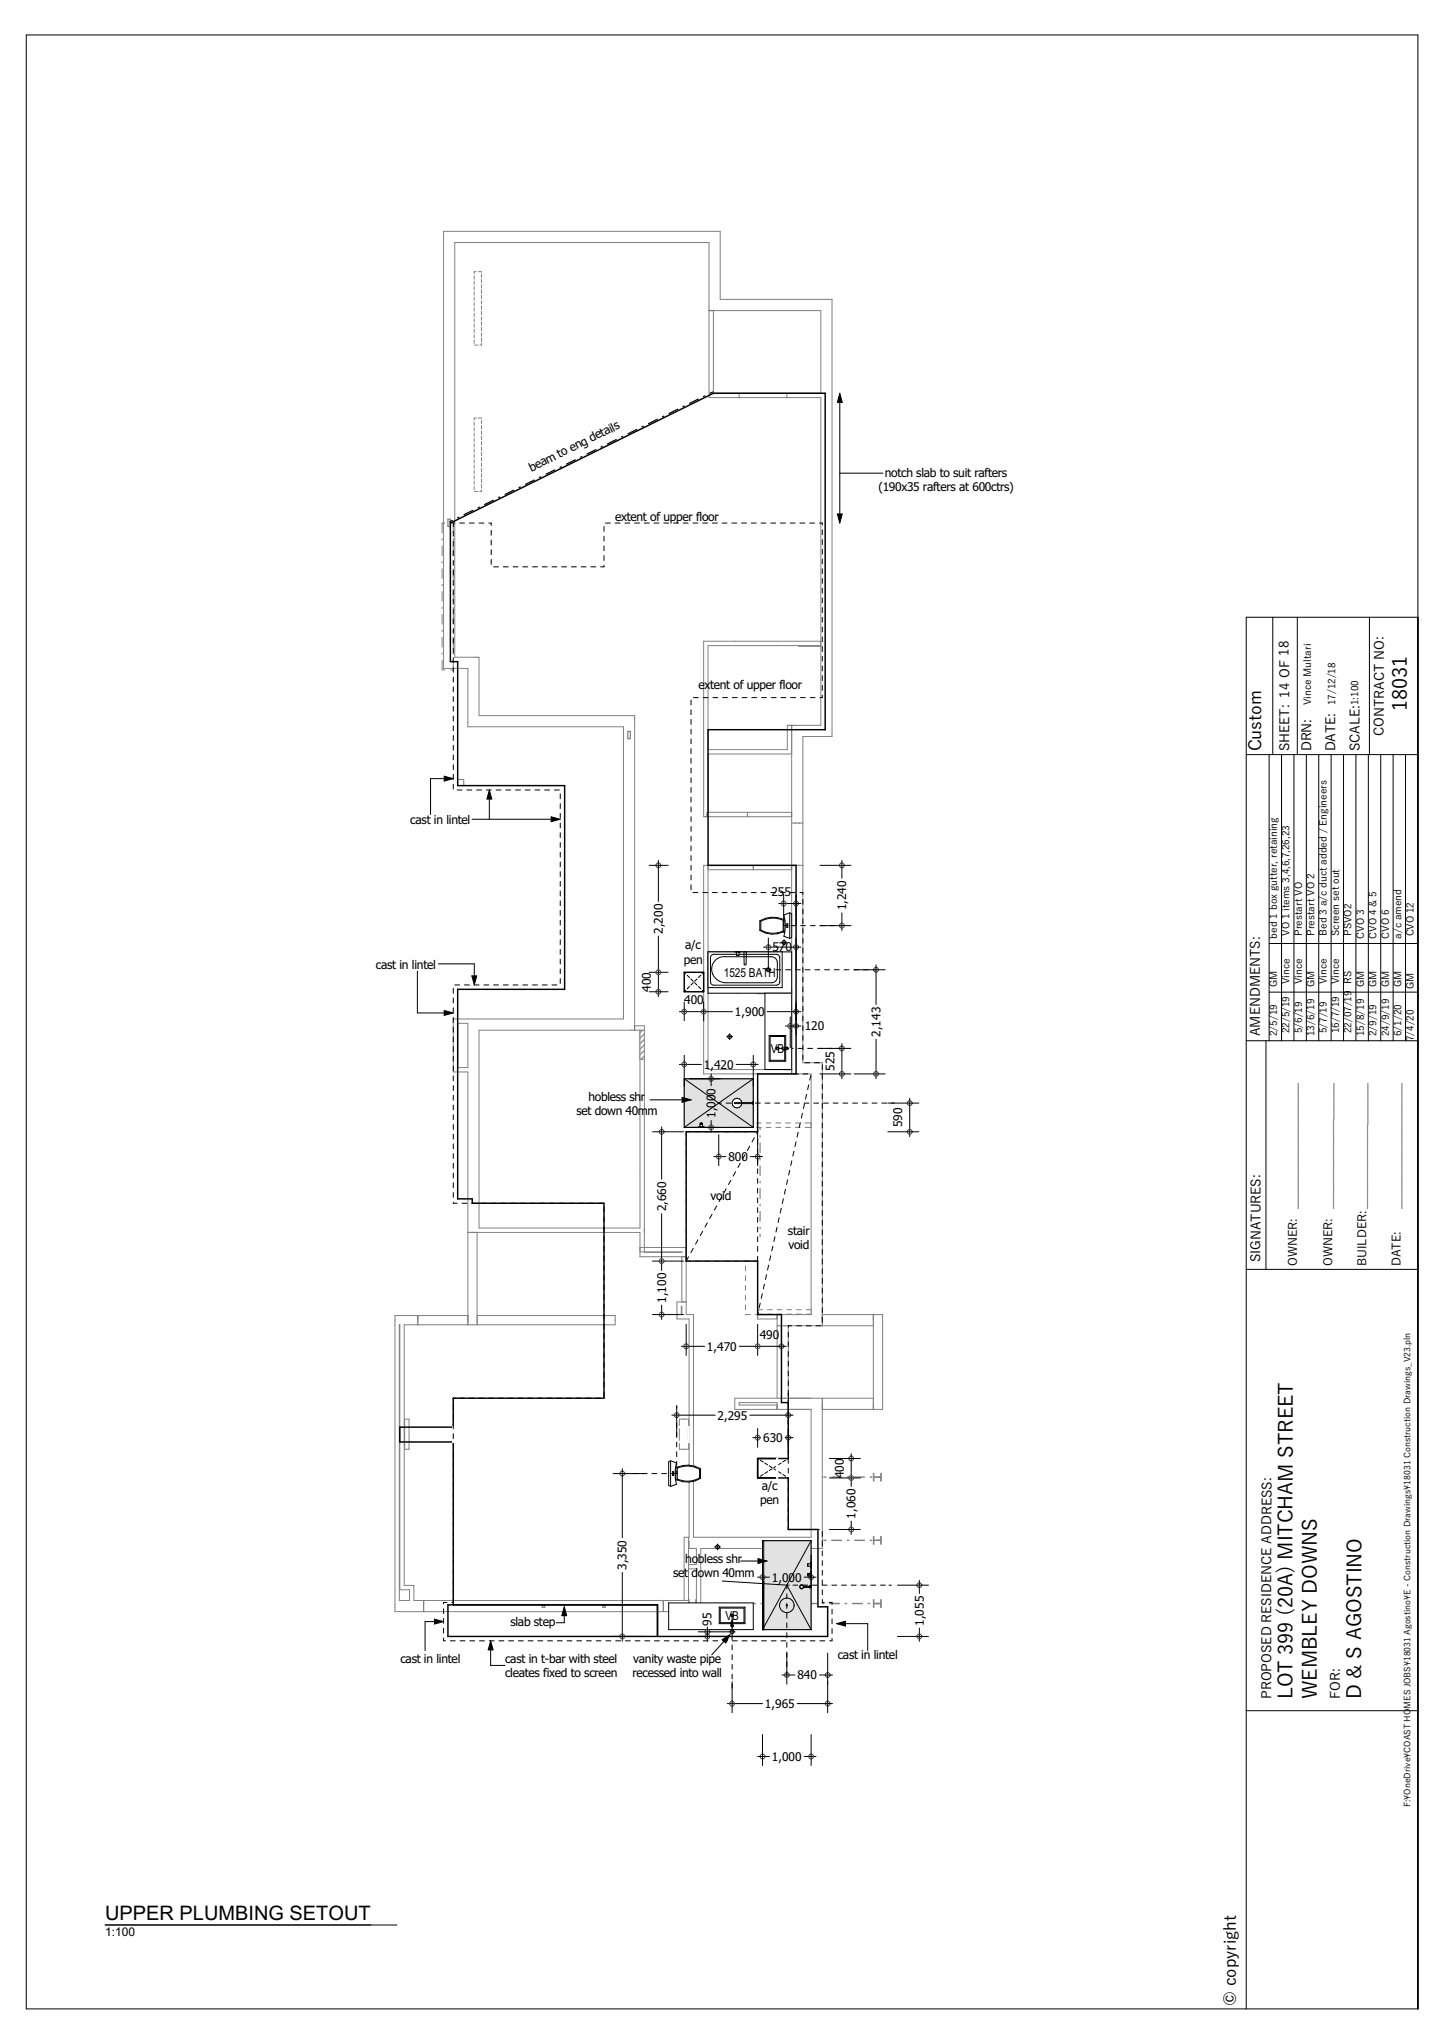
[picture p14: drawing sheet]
<svg xmlns="http://www.w3.org/2000/svg" width="297mm" height="420mm" viewBox="0 0 297 420" stroke-linecap="round" stroke-linejoin="round" font-family="sans-serif">
<defs><g id="words">
<g font-size="4.1">
<text x="289.4" y="146.3" transform="rotate(-90 289.4 146.3)">18031</text>
<text x="265.9" y="349.5" transform="rotate(-90 265.9 349.5)">LOT 399 (20A) MITCHAM STREET</text>
<text x="270.9" y="349.5" transform="rotate(-90 270.9 349.5)">WEMBLEY DOWNS</text>
<text x="280" y="349.5" transform="rotate(-90 280 349.5)">D &amp; S AGOSTINO</text>
<text x="21.6" y="394.9">UPPER PLUMBING SETOUT</text>
</g>
<text font-size="3.6" x="259.5" y="154.5" transform="rotate(-90 259.5 154.5)">Custom</text>
<text font-size="3.4" x="254.2" y="412.6" transform="rotate(-90 254.2 412.6)">© copyright</text>
<g font-size="2.7">
<text x="265.2" y="154.5" transform="rotate(-90 265.2 154.5)">SHEET: 14 OF 18</text>
<text x="269.7" y="154.5" transform="rotate(-90 269.7 154.5)">DRN:</text>
<text x="274.7" y="154.5" transform="rotate(-90 274.7 154.5)">DATE:</text>
<text x="279.7" y="154.5" transform="rotate(-90 279.7 154.5)">SCALE:</text>
<text x="284.7" y="151.3" transform="rotate(-90 284.7 151.3)">CONTRACT NO:</text>
<text x="259.2" y="213.1" transform="rotate(-90 259.2 213.1)">AMENDMENTS:</text>
<text x="259.3" y="259.6" transform="rotate(-90 259.3 259.6)">SIGNATURES:</text>
<text x="261.5" y="349.5" transform="rotate(-90 261.5 349.5)">PROPOSED RESIDENCE ADDRESS:</text>
<text x="275.6" y="349.5" transform="rotate(-90 275.6 349.5)">FOR:</text>
</g>
<g font-size="2.5">
<text x="109.3" y="97.1" transform="rotate(-26 109.3 97.1)">beam to eng details</text>
<text x="180.7" y="101.1">(190x35 rafters at 600ctrs)</text>
<text x="182" y="98.1">notch slab to suit rafters</text>
<text x="126.5" y="107.1">extent of upper floor</text>
<text x="143.7" y="141.8">extent of upper floor</text>
<text x="84.4" y="169.4">cast in lintel</text>
<text x="158.7" y="184.3">255</text>
<text x="174.1" y="187.3" transform="rotate(-90 174.1 187.3)">1,240</text>
<text x="136.3" y="192.1" transform="rotate(-90 136.3 192.1)">2,200</text>
<text x="141" y="195.2">a/c</text>
<text x="158.9" y="195.7">570</text>
<text x="77.3" y="199.2">cast in lintel</text>
<text x="140.6" y="198.2">pen</text>
<text x="148.9" y="200.9">1525 BATH</text>
<text x="133.9" y="204" transform="rotate(-90 133.9 204)">400</text>
<text x="140.7" y="206.6">400</text>
<text x="151.2" y="209">1,900</text>
<text x="165.5" y="211.8">120</text>
<text x="181.1" y="213.2" transform="rotate(-90 181.1 213.2)">2,143</text>
<text x="144.8" y="219.8">1,420</text>
<text x="158.5" y="216.5">VB</text>
<text x="171.6" y="220.3" transform="rotate(-90 171.6 220.3)">525</text>
<text x="121" y="226.4">hobless shr</text>
<text x="118.6" y="229.4">set down 40mm</text>
<text x="147.2" y="230" transform="rotate(-90 147.2 230)">1,000</text>
<text x="185.6" y="231.9" transform="rotate(-90 185.6 231.9)">590</text>
<text x="149.8" y="238.8">800</text>
<text x="137" y="249.2" transform="rotate(-90 137 249.2)">2,660</text>
<text x="146.1" y="246.7">void</text>
<text x="266.8" y="248.6" transform="rotate(-90 266.8 248.6)">_____________________</text>
<text x="274.1" y="248.6" transform="rotate(-90 274.1 248.6)">_____________________</text>
<text x="288.1" y="248.6" transform="rotate(-90 288.1 248.6)">_____________________</text>
<text x="162.1" y="254">stair</text>
<text x="162.1" y="257">void</text>
<text x="266.8" y="260.4" transform="rotate(-90 266.8 260.4)">OWNER:</text>
<text x="274.1" y="260.4" transform="rotate(-90 274.1 260.4)">OWNER:</text>
<text x="281.1" y="260.4" transform="rotate(-90 281.1 260.4)">BUILDER:_____________________</text>
<text x="288.1" y="260.4" transform="rotate(-90 288.1 260.4)">DATE:</text>
<text x="137" y="268" transform="rotate(-90 137 268)">1,100</text>
<text x="156.3" y="275.4">490</text>
<text x="145.4" y="277.8">1,470</text>
<text x="147.6" y="292">2,295</text>
<text x="157" y="296.6">630</text>
<text x="173.5" y="304" transform="rotate(-90 173.5 304)">400</text>
<text x="156.4" y="309.4">pen</text>
<text x="156.7" y="306.4">a/c</text>
<text x="176" y="312.4" transform="rotate(-90 176 312.4)">1,060</text>
<text x="128.9" y="322.9" transform="rotate(-90 128.9 322.9)">3,350</text>
<text x="141" y="321.5">hobless shr</text>
<text x="138.5" y="324.5">set</text>
<text x="142.3" y="324.5">down 40mm</text>
<text x="158.8" y="325.3">1,000</text>
<text x="105" y="334.5">slab step</text>
<text x="146.4" y="334.4" transform="rotate(-90 146.4 334.4)">95</text>
<text x="149.2" y="333.2">VB</text>
<text x="190" y="334.4" transform="rotate(-90 190 334.4)">1,055</text>
<text x="172.3" y="341.3">cast in lintel</text>
<text x="82.3" y="342">cast in lintel</text>
<text x="103.9" y="342">cast in t-bar with steel</text>
<text x="103.9" y="345">cleates fixed to screen</text>
<text x="130.1" y="345">recessed into wall</text>
<text x="130.3" y="342">vanity waste pipe</text>
<text x="164" y="345.4">840</text>
<text x="157.3" y="351.3">1,965</text>
<text x="158.8" y="362.2">1,000</text>
<text x="21.6" y="398.1">1:100</text>
</g>
<g font-size="2.1">
<text x="269.6" y="145.1" transform="rotate(-90 269.6 145.1)">Vince Multari</text>
<text x="274.7" y="145.1" transform="rotate(-90 274.7 145.1)">17/12/18</text>
<text x="279.4" y="145.1" transform="rotate(-90 279.4 145.1)">1:100</text>
<text x="262.7" y="193.1" transform="rotate(-90 262.7 193.1)">bed 1 box gutter, retaining</text>
<text x="265.3" y="192.5" transform="rotate(-90 265.3 192.5)">VO 1 items 3,4,6,7,26,23</text>
<text x="267.8" y="192.5" transform="rotate(-90 267.8 192.5)">Prestart VO</text>
<text x="270.4" y="192.5" transform="rotate(-90 270.4 192.5)">Prestart VO 2</text>
<text x="272.9" y="192.5" transform="rotate(-90 272.9 192.5)">Bed 3 a/c duct added / Engineers</text>
<text x="275.5" y="192.5" transform="rotate(-90 275.5 192.5)">Screen set out</text>
<text x="278" y="192.5" transform="rotate(-90 278 192.5)">PSVO2</text>
<text x="280.5" y="193.1" transform="rotate(-90 280.5 193.1)">CVO 3</text>
<text x="283.1" y="193.1" transform="rotate(-90 283.1 193.1)">CVO 4 &amp; 5</text>
<text x="285.7" y="193.1" transform="rotate(-90 285.7 193.1)">CVO 6</text>
<text x="288.3" y="193.1" transform="rotate(-90 288.3 193.1)">a/c amend</text>
<text x="290.8" y="192.6" transform="rotate(-90 290.8 192.6)">CVO 12</text>
<text x="262.7" y="203" transform="rotate(-90 262.7 203)">GM</text>
<text x="265.3" y="202.4" transform="rotate(-90 265.3 202.4)">Vince</text>
<text x="267.8" y="202.4" transform="rotate(-90 267.8 202.4)">Vince</text>
<text x="270.3" y="203" transform="rotate(-90 270.3 203)">GM</text>
<text x="272.9" y="202.4" transform="rotate(-90 272.9 202.4)">Vince</text>
<text x="275.5" y="202.4" transform="rotate(-90 275.5 202.4)">Vince</text>
<text x="278" y="202.4" transform="rotate(-90 278 202.4)">RS</text>
<text x="280.5" y="203" transform="rotate(-90 280.5 203)">GM</text>
<text x="283.1" y="203" transform="rotate(-90 283.1 203)">GM</text>
<text x="285.7" y="203" transform="rotate(-90 285.7 203)">GM</text>
<text x="288.3" y="203" transform="rotate(-90 288.3 203)">GM</text>
<text x="290.8" y="203.4" transform="rotate(-90 290.8 203.4)">GM</text>
<text x="262.7" y="213.1" transform="rotate(-90 262.7 213.1)">2/5/19</text>
<text x="265.3" y="212.5" transform="rotate(-90 265.3 212.5)">22/5/19</text>
<text x="267.8" y="212.5" transform="rotate(-90 267.8 212.5)">5/6/19</text>
<text x="270.3" y="213.1" transform="rotate(-90 270.3 213.1)">13/6/19</text>
<text x="272.9" y="212.5" transform="rotate(-90 272.9 212.5)">5/7/19</text>
<text x="275.5" y="212.5" transform="rotate(-90 275.5 212.5)">16/7/19</text>
<text x="278" y="212.5" transform="rotate(-90 278 212.5)">22/07/19</text>
<text x="280.5" y="213.1" transform="rotate(-90 280.5 213.1)">15/8/19</text>
<text x="283.1" y="213.1" transform="rotate(-90 283.1 213.1)">2/9/19</text>
<text x="285.7" y="213.1" transform="rotate(-90 285.7 213.1)">24/9/19</text>
<text x="288.3" y="213.1" transform="rotate(-90 288.3 213.1)">6/1/20</text>
<text x="290.8" y="214.2" transform="rotate(-90 290.8 214.2)">7/4/20</text>
</g>
<text font-size="1.8" x="290.1" y="371.8" transform="rotate(-90 290.1 371.8)">F:\OneDrive\COAST HOMES JOBS\18031 Agostino\E - Construction Drawings\18031 Construction Drawings_V23.pln</text>
</g></defs>
<g fill="none" stroke="#000" stroke-width=".21">
<path d="M5.4 7.2h286.2v406h-286.2zM261.8 127v28.2M266.8 127v28.2M281.7 127v28.2M291.6 127h-35.3v286.2M256.3 155.2h35.3M261 155.2v58.9M263.6 155.2v58.9M266.1 155.2v58.9M268.7 155.2v58.9M271.2 155.2v58.9M273.8 155.2v58.9"/>
<path d="M276.3 155.2v58.9M278.9 155.2v58.9M281.4 155.2v58.9M284 155.2v58.9M286.5 155.2v58.9M289.1 155.2v58.9M261 194.1h30.6M256.3 214.1h35.3M260.4 214.1v47M261 204.1h30.6M256.3 261.1h35.3M256.3 351.9h35.3"/>
</g>
<!-- layer: D1  WALLS-(external) -->
<g fill="none" stroke="#808080" stroke-width=".21">
<path d="M145.8 63.9h23v17M145.8 63v-13.1h-52.3v57.7M168.8 81.8v67.4h-5.1M91.2 107.6v-60h56.9v14h23v89.9h-6v67.1h4v51.8M96.2 148.6v.9h32v60.1h-32M98.5 147.2h32M130.5 148.1v63.8M162.8 149.2v70.8M162.8 178h2.3M162.8 169.3h2.3M96.2 210.5v9.1M129.6 211.9h-31.1v35.6"/>
<path d="M96.2 220.5v27M162.8 220.9h4v49.5h-6.1M82.2 272.5l-.1 56.7M83.1 272.5h15v-19h-1.9v19M85.9 270.6v1.9M96.2 270.6h-15v59.5M159.8 270.4v17.2h9.3M159.8 272.7h9.3M162.1 272.7v14.9M159.8 289.9h7v26.3h-24.2M159.8 288.5v.5M169.1 289.9v28.6h-25"/>
<path d="M141.7 317.6v.9h1.5"/>
</g>
<path d="M145.8 63v.9M130.5 147.2v.9M162.8 149.2h.9M129.6 211.9h.9M162.8 220v.9M159.8 270.4h.9M159.8 289v.9" fill="none" stroke="#6d6d6d" stroke-width=".21"/>
<path d="M87.1 329.2h49.3v2.3h-49.3z" fill-rule="evenodd" fill="#fff"/>
<g fill="none" stroke="#808080" stroke-width=".21">
<path d="M131.6 257.5h8.6M132.5 256.6h8.6M141.7 271.3v44.9M142.6 270.4v45.8M141.7 317.1v.5M81.2 330.1v1.4h60.4M82.1 329.2h2.1M85.1 329.2h56.5M87.1 329.2h.1M87.1 329.2v2.3M136.4 329.2h.1M136.4 329.2v2.3"/>
<path d="M140.7 329.2v-13h.9v14.4"/>
</g>
<!-- layer: D2  WALLS-(internal) -->
<path d="M131.6 256.6v.9M151.1 289.9h8.7M152 289h7.8" fill="none" stroke="#808080" stroke-width=".21"/>
<path d="M159.8 289v.9" fill="none" stroke="#6d6d6d" stroke-width=".21"/>
<path d="M131.6 223.2h.9v17.5h-.9z" fill-rule="evenodd" fill="#fff"/>
<g fill="none" stroke="#808080" stroke-width=".21">
<path d="M145.8 63.9v17.9M146.7 63.9v17M151.1 132.8h-5.5v21.4h16.3v-5M151.1 131.9h-6.4v36.1M162.8 149.2v5.9h-17.2v12h17.2M145.4 167.1v.9M145.6 178v42h17.2M145.6 168h17.2M145.6 178.9h17.2M153.7 167.1v.9M154.9 178v.9M162.8 178h-18.1v42.9h18.1"/>
<path d="M130.5 211.9h1.1v40.7M130.5 211h2v45.6M155.8 203.5h7M155.8 204.4h7M157.8 204.4v3.9h5v-.9h-4.1v-3M131.6 253.5v3.1"/>
</g>
<path d="M145.8 63.9h.9M161.9 149.2h.9M144.7 168h.9M162.8 167.1v.9M162.8 178v.9M130.5 211v.9M155.8 203.5v.9M162.8 203.5v.9M162.8 220v.9" fill="none" stroke="#6d6d6d" stroke-width=".21"/>
<!-- layer: D1  WALLS-(external) -->
<g fill="none" stroke="#808080" stroke-width=".21">
<path d="M91.2 107.6v29.9h5v11.1M93.5 107.6v27.6h4.1M98.5 135.2v12M96.2 209.6h-3v10.9h3M96.2 210.5h-2.1v9.1h2.1M96.2 247.5v6h35.4M98.5 247.5v5.1h33.1M140.2 257.5l-7.7 .1v-1h-.9v1.9h9.5M140.2 258.5v9.3M141.1 256.6v13.8h1.5M82.2 272.5v54.5M83.1 272.5v53.6"/>
<path d="M98.1 270.6h28.4v1.9h-28.4zM140.1 268.7l.1 1.7zM141.1 267.8h-1.9v3.5h2.5M169.1 270.4h.1M169.1 270.4h12.4v19.5h-12.4M169.1 270.4v2.3h10.5M179.6 270.4h.1M179.6 270.4v19.5M139.7 291.9h1.9v6.2h-1.9zM166.8 287.6h-4.7v2.3h4.7M169.1 289.9h.1M179.6 289.9h.1"/>
<path d="M179.6 287.6h-10.5v2.3M141.7 316.2v.9M143.2 318.5v3.3M144.1 318.5v13h-2.5M143.2 322.7v7.9h-1.6"/>
</g>
<path d="M97.6 135.2h.9" fill="none" stroke="#6d6d6d" stroke-width=".21"/>
<!-- layer: D2  WALLS-(internal) -->
<path d="M152 80.9h9.8v.9h-9.8z" fill-rule="evenodd" fill="#fff"/>
<path d="M145.8 81.8h23M146.7 80.9h22.1M152 81.8h.1M152 80.9v.9M161.8 81.8h.1M161.8 80.9v.9" fill="none" stroke="#808080" stroke-width=".21"/>
<path d="M151.1 131.9h8.8v.9h-8.8z" fill-rule="evenodd" fill="#fff"/>
<path d="M151.1 131.9h17.7v.9h-17.7" fill="none" stroke="#808080" stroke-width=".21"/>
<!-- layer: D1  WALLS-(external) -->
<path d="M83.2 291.9h.9v6.2h-.9zM82.2 327h2v2.2M83.1 326.1h2v3.1M143.2 321.8h-1.6v.9h1.6" fill="none" stroke="#808080" stroke-width=".21"/>
<!-- layer: D2  WALLS-(internal) -->
<path d="M155.8 269.4h11v.9h-11z" fill-rule="evenodd" fill="#fff"/>
<g fill="none" stroke="#808080" stroke-width=".21">
<path d="M154.6 231h-1.3v.9h1.3M155.6 231.9h1M155.6 231h1M157.6 231.9h1M157.6 231h1M159.6 231.9h1M159.6 231h1M161.6 231.9h1M161.6 231h1M163.6 231.9h1M163.6 231h1M165.6 231h1.2v.9h-1.2"/>
<path d="M155.8 270.4h4M155.8 271.3h4M156.8 269.4h-1v.9h1M157.8 270.3h1M157.8 269.4h1M159.8 270.3h1M159.8 269.4h1M161.8 270.3h1M161.8 269.4h1M163.8 270.3h1M163.8 269.4h1M165.8 269.4h1v.9h-1"/>
<path d="M159.8 288.5h-7.8v.5M159.8 287.6h-8.7v2.3"/>
</g>
<path d="M155.8 270.4v.9M159.8 270.4v.9" fill="none" stroke="#6d6d6d" stroke-width=".21"/>
<path d="M164.3 132.8h4.5v.1h-4.5z" fill-rule="evenodd" fill="#fff"/>
<g fill="none" stroke="#808080" stroke-width=".21">
<path d="M97.5 56.7v.7M97.5 57.8v.7M97.5 58.9v.7M98 55.9h-.5v.4M98.4 55.9h.6M99 56.3v.7M99 57.4v.7M99 58.5v.7M99 59.6v.7M97.5 60v.7M97.5 61.1v.7M97.5 62.2v.7"/>
<path d="M97.5 63.3v.7M97.5 64.4v.7M97.5 65.5v.7M97.5 66.6v.7M97.5 67.7v.7M97.5 68.8v.7M97.5 69.9v.7M97.6 71h.7M99 70.6v.4h-.3M99 60.7v.7M99 61.8v.7M99 62.9v.7"/>
<path d="M99 64v.7M99 65.1v.7M99 66.2v.7M99 67.3v.7M99 68.4v.7M99 69.5v.7M97.5 86.8v.7M97.5 87.9v.7M97.5 89v.7M97.5 90.1v.7M97.5 91.2v.7M97.5 92.3v.7"/>
<path d="M97.5 93.4v.7M97.5 94.5v.7M97.5 95.6v.7M97.5 96.7v.7M97.5 97.8v.7M97.5 98.9v.7M98 86h-.5v.4M98.4 86h.6M99 86.4v.7M99 87.5v.7M99 88.6v.7M99 89.7v.7"/>
<path d="M99 90.8v.7M99 91.9v.7M99 93v.7M99 94.1v.7M99 95.2v.7M99 96.3v.7M99 97.4v.7M99 98.5v.7M99 99.6v.7M97.5 100v.7M97.6 101.1h.7M99 100.7v.4h-.3"/>
<path d="M164.3 132.8h4.5v.1h-4.5zM141.1 234.6v1M141.1 236.6v1M141.1 238.6v1M142 232.8h-.9v.8M143 232.8h1M145 232.8h1M147 232.8h1M149 232.8h1M151 232.8h1M153 232.8h1M155 232.8h.8"/>
<path d="M141.1 240.6v1M141.1 242.6v1M141.1 244.6v1M141.1 246.6v1M141.1 248.6v1M141.1 250.6v1M141.1 252.6v1M141.1 254.6v1M141.1 256.6v1M141.1 258.6v.8h.9M143 259.4h1M145 259.4h1"/>
<path d="M147 259.4h1M149 259.4h1M151 259.4h1M153 259.4h1.3M153.3 259.4h.1M155 259.4h.8M153.3 270.4h.1M153.3 270.4h1M153.3 260.4v1M153.3 262.4v1M153.3 264.4v1M153.3 266.4v1"/>
<path d="M153.3 268.4v1M155.3 270.4h.5"/>
</g>
<!-- layer: D1  WALLS-(external) -->
<g fill="none" stroke="#808080" stroke-width=".21">
<path d="M90.9 110.8v.3M90.9 112.3v2M90.9 115.5v.3M90.9 117v2M91.5 107.6h-.6v2M92.7 107.6h.5v2M93.2 110.8v.3M93.2 112.3v2M93.2 115.5v.3M93.2 117v2M90.9 135.8v2h.6M90.9 120.2v.3"/>
<path d="M90.9 121.7v2M90.9 124.9v.3M90.9 126.4v2M90.9 129.6v.3M90.9 131.1v2M90.9 134.3v.3M93.2 135.8v2h-.5M93.2 120.2v.3M93.2 121.7v2M93.2 124.9v.3M93.2 126.4v2M93.2 129.6v.3"/>
<path d="M93.2 131.1v2M93.2 134.3v.3M94.1 160.3h1.3v1.3h-1.3zM179.6 303h.1l.1 .8h1.3v-.8h.2v1.6h-.2v-.7h-1.3l-.1 .7h-.1zM179.6 316h.1l.1 .8h1.3v-.8h.2v1.6h-.2v-.7h-1.3l-.1 .7h-.1zM141.6 329h.1l.1 .8h1.3v-.8h.1v1.6h-.1l-.1-.7h-1.2l-.1 .7h-.1zM179.6 329h.1l.1 .8h1.3v-.8h.2v1.6h-.2v-.7h-1.3l-.1 .7h-.1z"/>
</g>
<g fill="none" stroke="#808080" stroke-width=".3">
<path d="M169.1 316.8h.2M169.1 303.8h.2M169.6 316.8h.3M169.6 303.8h.3M171.1 316.8h2M171.1 303.8h2M174.3 316.8h.3M174.3 303.8h.3M175.8 316.8h2M175.8 303.8h2M179 316.8h.3M179 303.8h.3"/>
<path d="M180.5 316.8h.8M180.5 303.8h.8M143.2 329.8h1.2M145.6 329.8h.3M147.1 329.8h2M150.3 329.8h.3M151.8 329.8h2M155 329.8h.3M156.5 329.8h2M159.7 329.8h.3M161.2 329.8h2M164.4 329.8h.3"/>
<path d="M165.9 329.8h2M169.1 329.8h.3M170.6 329.8h2M173.8 329.8h.3M175.3 329.8h2M178.5 329.8h.3M180 329.8h1.3"/>
</g>
<!-- layer: D2  WALLS-(internal) -->
<path d="M156.3 231.9v.5M156.3 233.6v.3M156.3 235.1v2M156.3 238.3v.3M156.3 239.8v2M156.3 243v.3M156.3 244.5v2M156.3 247.7v.3M156.3 249.2v2M156.3 252.4v.3M156.3 253.9v.5" fill="none" stroke="#808080" stroke-width=".25"/>
<!-- layer: D1  WALLS-(external) -->
<path d="M92.1 106.8h.5v1.5h-.5zM129.1 150.4h.5v1.5h-.5zM111.5 330.1h.5v.5h-.5zM124 330.1h.5v.5h-.5z" fill="none" stroke="#808080" stroke-width=".25"/>
<!-- layer: D2  WALLS-(internal) -->
<path d="M131.6 211.9h.9v6h-.9z" fill-rule="evenodd" fill="#fff"/>
<path d="M131.6 211.9h.9v6h-.9zM132.2 211.9l-.6 .5M132.5 217.2l-.7 .7M132.5 216l-.9 .9M132.5 214.9l-.9 .9M132.5 213.8l-.9 .9M132.5 212.7l-.9 .9" fill="none" stroke="#808080" stroke-width=".21"/>
<!-- layer: C2  CONCRETE-(setout) -->
<path d="M140.7 221.9h14.2v10h-14.2z" fill-rule="evenodd" fill="#e2e2e2"/>
<path d="M140.7 221.9h14.2v10h-14.2z" fill="none" stroke="#808080" stroke-width=".21"/>
<path d="M156.8 316.9h10v18.3h-10z" fill-rule="evenodd" fill="#e2e2e2"/>
<path d="M156.8 316.9h10v18.3h-10z" fill="none" stroke="#808080" stroke-width=".21"/>
<!-- layer: C1  CONCRETE-(floor slab) -->
<path d="M140.7 200h4v4h-4zM82.2 293.5h59.4v3.1h-59.4zM159.8 300v4M93.2 330.1v-42.5h31v-40.1h-27.1v-.9h-3v-43.1h22v-41.9h-22v-25.5h-1.5v-28.5l54.1-26.7h23v69.2h-24.1v27.9h18.1v42.9h-7.9v11.9h-14.7v26.6h14.7v11h4.9v18.1h1.4v11.5h-6.3v4h6.3v10.6h6.1v15.9h2v6.1h-78.1v-6.5h43.1v6.5" fill="none" stroke="#000" stroke-width=".3"/>
<!-- layer: F1  PLUMBING-(fixtures) -->
<path d="M145.6 195.8h17.2v8.5h-17.2z" fill-rule="evenodd" fill="#fff"/>
<g fill="none" stroke="#fff" stroke-width=".21">
<path d="M145.7 199.5h.1M145.7 196.1h.1M146.1 199h.1M146.1 197.8h.1M146.1 196.6h.1M146.3 198.9h.1M146.5 197h.1M147.2 199.7h.1M147.2 196.3h.1M147.3 199h.1M147.3 197.8h.1M147.3 196.6h.1"/>
<path d="M147.4 197.8h.1M147.6 198.2l.3 .5h-.6zM148 197.2h.1M148.2 198.7h.1M148.8 198h.1M149.1 199.5h.1M149.1 196.1h.1M149.1 199h.1M149.1 197.8h.1M149.1 196.6h.1M149.7 198.9h.1M149.9 197h.1"/>
<path d="M150.3 199h.1M150.3 197.8h.1M150.3 196.6h.1M150.5 199.7h.1M150.5 196.3h.1M150.8 197.8h.1M151.2 198.2l.3 .5h-.6zM151.4 197.2h.1M151.6 198.7h.1M152.1 199h.1M152.1 197.8h.1M152.1 196.6h.1"/>
<path d="M152.2 198h.1M152.5 199.5h.1M152.5 196.1h.1M153.1 198.9h.1M153.3 199h.1M153.3 197.8h.1M153.3 196.6h.1M153.3 197h.1M153.9 199.7h.1M153.9 196.3h.1M154.2 197.8h.1M154.8 197.2h.1"/>
<path d="M154.8 198.2l.3 .5h-.6zM155 198.7h.1M155.1 199h.1M155.1 197.8h.1M155.1 196.6h.1M155.6 198h.1M155.8 199.5h.1M155.8 196.1h.1M156.3 199h.1M156.3 197.8h.1M156.3 196.6h.1M156.5 198.9h.1"/>
<path d="M156.7 197h.1M157.3 199.7h.1M157.3 196.3h.1M157.5 197.8h.1M158.1 199h.1M158.1 197.8h.1M158.1 196.6h.1M158.2 197.2h.1M158.4 198.2l.3 .5h-.6zM158.4 198.7h.1M159 198h.1M159.2 199.5h.1"/>
<path d="M159.2 196.1h.1M159.3 199h.1M159.3 197.8h.1M159.3 196.6h.1M159.9 198.9h.1M160.1 197h.1M160.7 199.7h.1M160.7 196.3h.1M160.9 197.8h.1M161.1 199h.1M161.1 197.8h.1M161.1 196.6h.1"/>
<path d="M161.6 197.2h.1M161.8 198.7h.1M162 198.2l.3 .5h-.6zM162.3 199h.1M162.3 197.8h.1M162.3 196.6h.1M162.4 198h.1M162.6 199.5h.1M162.6 196.1h.1M145.6 201.6l.2-.3 .3 .6h-.5M145.7 202.9h.1M146.1 203.8h.1"/>
<path d="M146.1 202.6h.1M146.1 201.4h.1M146.1 200.2h.1M146.3 202.3h.1M146.5 203.8h.1M146.5 200.4h.1M147.2 203.1h.1M147.3 203.8h.1M147.3 202.6h.1M147.3 201.4h.1M147.3 200.2h.1M147.4 201.2h.1"/>
<path d="M148 204h.1M148 200.6h.1M148.2 202.1h.1M148.8 201.4h.1M149.1 202.9h.1M149.1 203.8h.1M149.1 202.6h.1M149.1 201.4h.1M149.1 200.2h.1M149.4 201.3l.3 .6h-.6zM149.7 202.3h.1M149.9 203.8h.1"/>
<path d="M149.9 200.4h.1M150.3 203.8h.1M150.3 202.6h.1M150.3 201.4h.1M150.3 200.2h.1M150.5 203.1h.1M150.8 201.2h.1M151.4 204h.1M151.4 200.6h.1M151.6 202.1h.1M152.1 203.8h.1M152.1 202.6h.1"/>
<path d="M152.1 201.4h.1M152.1 200.2h.1M152.2 201.4h.1M152.5 202.9h.1M153 201.3l.3 .6h-.6zM153.1 202.3h.1M153.3 203.8h.1M153.3 202.6h.1M153.3 201.4h.1M153.3 200.2h.1M153.3 200.4h.1M153.9 203.1h.1"/>
<path d="M154.2 201.2h.1M154.8 204h.1M154.8 200.6h.1M155 202.1h.1M155.1 203.8h.1M155.1 202.6h.1M155.1 201.4h.1M155.1 200.2h.1M155.6 201.4h.1M155.8 202.9h.1M156.3 203.8h.1M156.3 202.6h.1"/>
<path d="M156.3 201.4h.1M156.3 200.2h.1M156.5 202.3h.1M156.6 201.3l.3 .6h-.6zM156.7 203.8h.1M156.7 200.4h.1M157.3 203.1h.1M157.5 201.2h.1M158.1 203.8h.1M158.1 202.6h.1M158.1 201.4h.1M158.1 200.2h.1"/>
<path d="M158.2 204h.1M158.2 200.6h.1M158.4 202.1h.1M159 201.4h.1M159.2 202.9h.1M159.3 203.8h.1M159.3 202.6h.1M159.3 201.4h.1M159.3 200.2h.1M159.9 202.3h.1M160.1 203.8h.1M160.1 200.4h.1"/>
<path d="M160.2 201.3l.3 .6h-.6zM160.7 203.1h.1M160.9 201.2h.1M161.1 203.8h.1M161.1 202.6h.1M161.1 201.4h.1M161.1 200.2h.1M161.6 204h.1M161.6 200.6h.1M161.8 202.1h.1M162.3 203.8h.1M162.3 202.6h.1"/>
<path d="M162.3 201.4h.1M162.3 200.2h.1M162.4 201.4h.1M162.6 202.9h.1"/>
</g>
<path d="M145.6 195.8h17.2v8.5h-17.2z" fill="none" stroke="#000" stroke-width=".21"/>
<path d="M145.6 195.8h15.3v7.3h-15.3z" fill-rule="evenodd" fill="#fff"/>
<g fill="none" stroke="#fff" stroke-width=".21">
<path d="M145.7 199.5h.1M145.7 196.1h.1M146.1 199h.1M146.1 197.8h.1M146.1 196.6h.1M146.3 198.9h.1M146.5 197h.1M147.2 199.7h.1M147.2 196.3h.1M147.3 199h.1M147.3 197.8h.1M147.3 196.6h.1"/>
<path d="M147.4 197.8h.1M147.6 198.2l.3 .5h-.6zM148 197.2h.1M148.2 198.7h.1M148.8 198h.1M149.1 199.5h.1M149.1 196.1h.1M149.1 199h.1M149.1 197.8h.1M149.1 196.6h.1M149.7 198.9h.1M149.9 197h.1"/>
<path d="M150.3 199h.1M150.3 197.8h.1M150.3 196.6h.1M150.5 199.7h.1M150.5 196.3h.1M150.8 197.8h.1M151.2 198.2l.3 .5h-.6zM151.4 197.2h.1M151.6 198.7h.1M152.1 199h.1M152.1 197.8h.1M152.1 196.6h.1"/>
<path d="M152.2 198h.1M152.5 199.5h.1M152.5 196.1h.1M153.1 198.9h.1M153.3 199h.1M153.3 197.8h.1M153.3 196.6h.1M153.3 197h.1M153.9 199.7h.1M153.9 196.3h.1M154.2 197.8h.1M154.8 197.2h.1"/>
<path d="M154.8 198.2l.3 .5h-.6zM155 198.7h.1M155.1 199h.1M155.1 197.8h.1M155.1 196.6h.1M155.6 198h.1M155.8 199.5h.1M155.8 196.1h.1M156.3 199h.1M156.3 197.8h.1M156.3 196.6h.1M156.5 198.9h.1"/>
<path d="M156.7 197h.1M157.3 199.7h.1M157.3 196.3h.1M157.5 197.8h.1M158.1 199h.1M158.1 197.8h.1M158.1 196.6h.1M158.2 197.2h.1M158.4 198.2l.3 .5h-.6zM158.4 198.7h.1M159 198h.1M159.2 199.5h.1"/>
<path d="M159.2 196.1h.1M159.3 199h.1M159.3 197.8h.1M159.3 196.6h.1M159.9 198.9h.1M160.1 197h.1M160.7 199.7h.1M160.7 196.3h.1M145.6 201.6l.2-.3 .3 .6h-.5M145.7 202.9h.1M146.1 202.6h.1M146.1 201.4h.1"/>
<path d="M146.1 200.2h.1M146.3 202.3h.1M146.5 200.4h.1M147.2 203.1h.1M147.3 202.6h.1M147.3 201.4h.1M147.3 200.2h.1M147.4 201.2h.1M148 200.6h.1M148.2 202.1h.1M148.8 201.4h.1M149.1 202.9h.1"/>
<path d="M149.1 202.6h.1M149.1 201.4h.1M149.1 200.2h.1M149.4 201.3l.3 .6h-.6zM149.7 202.3h.1M149.9 200.4h.1M150.3 202.6h.1M150.3 201.4h.1M150.3 200.2h.1M150.5 203.1h.1M150.8 201.2h.1M151.4 200.6h.1"/>
<path d="M151.6 202.1h.1M152.1 202.6h.1M152.1 201.4h.1M152.1 200.2h.1M152.2 201.4h.1M152.5 202.9h.1M153 201.3l.3 .6h-.6zM153.1 202.3h.1M153.3 202.6h.1M153.3 201.4h.1M153.3 200.2h.1M153.3 200.4h.1"/>
<path d="M153.9 203.1h.1M154.2 201.2h.1M154.8 200.6h.1M155 202.1h.1M155.1 202.6h.1M155.1 201.4h.1M155.1 200.2h.1M155.6 201.4h.1M155.8 202.9h.1M156.3 202.6h.1M156.3 201.4h.1M156.3 200.2h.1"/>
<path d="M156.5 202.3h.1M156.6 201.3l.3 .6h-.6zM156.7 200.4h.1M157.3 203.1h.1M157.5 201.2h.1M158.1 202.6h.1M158.1 201.4h.1M158.1 200.2h.1M158.2 200.6h.1M158.4 202.1h.1M159 201.4h.1M159.2 202.9h.1"/>
<path d="M159.3 202.6h.1M159.3 201.4h.1M159.3 200.2h.1M159.9 202.3h.1M160.1 200.4h.1M160.2 201.3l.3 .6h-.6zM160.7 203.1h.1"/>
</g>
<path d="M145.6 195.8h15.3v7.3h-15.3zM146.3 196.5l.5-.2h12.9a.7 .7 0 0 1 .7 .7v4.9a.7 .7 0 0 1-.7 .7h-12.9a.7 .7 0 0 1-.7-.7v-4.9zM147.3 197.3a2.57 2.57 0 0 1 2-.5h9.4a1.2 1.2 0 0 1 1.2 1.2v2.9a1.2 1.2 0 0 1-1.2 1.2h-9.4a2.75 2.75 0 0 1-2.7-1.7 2.75 2.75 0 0 1 .7-3.1z" fill="none" stroke="#000" stroke-width=".21"/>
<path d="M151.5 195.8h.5v.7h-.5z" fill-rule="evenodd" fill="#fff"/>
<g fill="none" stroke="#000" stroke-width=".21">
<path d="M151.2 195.8h1.2M151.5 195.8v.7h.5v-.7M151.5 196.4h.5M153 195.8h.5v2.5l-.2 .2-.2-.2z"/>
<circle cx="158" cy="199.5" r=".4"/>
<circle cx="158" cy="199.5" r=".28"/>
</g>
<path d="M156.3 189.4a5.3 5.3 0 0 1 4.8-.3v2.6a5.2 5.2 0 0 1-4.8-.3z" fill-rule="evenodd" fill="#fff"/>
<path d="M156.3 189.4a5.3 5.3 0 0 1 4.8-.3v2.6a5.2 5.2 0 0 1-4.8-.3z" fill="none" stroke="#000" stroke-width=".21"/>
<path d="M161.1 189.1h.3v2.6h-.3z" fill-rule="evenodd" fill="#fff"/>
<path d="M161.1 189.1h.3v2.6h-.3z" fill="none" stroke="#000" stroke-width=".21"/>
<path d="M161.2 188.2l1.2-.4 .4 .2v4.8l-.4 .2-1.2-.4a8.5 8.5 0 0 0 0-4.4z" fill-rule="evenodd" fill="#fff"/>
<path d="M161.2 188.2l1.2-.4 .4 .2v4.8l-.4 .2-1.2-.4a8.5 8.5 0 0 0 0-4.4z" fill="none" stroke="#000" stroke-width=".21"/>
<path d="M161.8 190h.2v.4h-.2z" fill-rule="evenodd" fill="#fff"/>
<path d="M161.8 190h.2v.4h-.2z" fill="none" stroke="#000" stroke-width=".21"/>
<path d="M161.8 190.4h.2v.4h-.2z" fill-rule="evenodd" fill="#fff"/>
<path d="M161.1 189.3a5.1 5.1 0 0 0-4.6 .2v1.8a5 5 0 0 0 4.6 .2M161.8 190.4h.2v.4h-.2zM162.4 187.8v5.2" fill="none" stroke="#000" stroke-width=".21"/>
<path d="M139.3 301.8a5.3 5.3 0 0 1 4.8 .3v2a5.2 5.2 0 0 1-4.8 .3z" fill-rule="evenodd" fill="#fff"/>
<path d="M139.3 301.8a5.3 5.3 0 0 1 4.8 .3v2a5.2 5.2 0 0 1-4.8 .3z" fill="none" stroke="#000" stroke-width=".21"/>
<path d="M138.9 301.8h.4v2.6h-.4z" fill-rule="evenodd" fill="#fff"/>
<path d="M138.9 301.8h.4v2.6h-.4z" fill="none" stroke="#000" stroke-width=".21"/>
<path d="M137.5 300.7l.4-.2 1.2 .4a8.5 8.5 0 0 0 0 4.4l-1.2 .4-.4-.2z" fill-rule="evenodd" fill="#fff"/>
<path d="M137.5 300.7l.4-.2 1.2 .4a8.5 8.5 0 0 0 0 4.4l-1.2 .4-.4-.2z" fill="none" stroke="#000" stroke-width=".21"/>
<path d="M138.3 302.7h.2v.4h-.2z" fill-rule="evenodd" fill="#fff"/>
<path d="M138.3 302.7h.2v.4h-.2z" fill="none" stroke="#000" stroke-width=".21"/>
<path d="M138.3 303.1h.2v.4h-.2z" fill-rule="evenodd" fill="#fff"/>
<path d="M137.9 300.5v5.2M138.3 303.1h.2v.4h-.2zM139.3 302a5.1 5.1 0 0 1 4.6 .2v1.8a5 5 0 0 1-4.6 .2" fill="none" stroke="#000" stroke-width=".21"/>
<g fill="#fff">
<path d="M146.2 329.7h8.7v5.5h-8.7z" fill-rule="evenodd"/>
<path d="M137.5 329.7h8.7v5.5h-8.7z" fill-rule="evenodd"/>
</g>
<path d="M137.5 329.7h17.4v5.5h-17.4z" fill="none" stroke="#000" stroke-width=".21"/>
<path d="M147.9 330.6h5.3v3.4h-5.3z" fill-rule="evenodd" fill="#fff"/>
<g fill="none" stroke="#000" stroke-width=".21">
<path d="M160.7 193.9h1.2M161.3 193.3v1.2M149.5 213.2h1.2M150.1 212.6v1.2M147 318.2h1.2M147.6 317.6v1.2M147.9 330.6h5.3v3.4h-5.3zM148.1 330.8h4.9v3h-4.9zM150.5 334.2v-.8h.2v.8M150.5 334.1l-.2-.4-.1 .1 .2 .4"/>
<circle cx="161.3" cy="193.9" r=".4"/>
<circle cx="150.1" cy="213.2" r=".4"/>
<circle cx="147.6" cy="318.2" r=".4"/>
<circle cx="150.6" cy="332.3" r=".28"/>
<circle cx="150.6" cy="334.4" r=".25"/>
<circle cx="150.6" cy="332.3" r=".2"/>
</g>
<path d="M166.7 323.3l.1 1.2z" fill-rule="evenodd" fill="#fff"/>
<path d="M166.7 323.3l.1 1.2z" fill="none" stroke="#000" stroke-width=".21"/>
<path d="M166.1 323.6h.6v.5h-.6z" fill-rule="evenodd" fill="#fff"/>
<g fill="none" stroke="#000" stroke-width=".21">
<path d="M165.2 326.3a.37 .37 0 0 0-.5-.2 .37 .37 0 0 0 0 .6 .37 .37 0 0 0 .5-.2h.6M165.8 326.5h.1M165.8 326.3h.1M165.9 326.5h-.1M165.9 326.3h.1M165.9 326.3h-.7M165.9 326.3h.5M165.9 326.4v.1M165.9 326.3v.1M165.9 326.5h.1M165.9 326.4h.1M166.2 323.6v.5"/>
<path d="M166.3 326.5h.1M166.3 326.3h.1M166.3 326.4h.1M166.3 326.4l.1 .1M166.4 326.4l-.5 .1M166.4 323.6v.5M166.4 326.2v.3M166.4 326.5h.1M166.4 326.2h.1M166.4 326.2l-.1 .1M166.5 323.7h.1M166.5 323.6v.5"/>
<path d="M166.5 326.2h.3v.4h-.3zM166.7 323.6h-.6v.5h.6M166.7 323.3l.1 1.2z"/>
</g>
<!-- layer: C1  CONCRETE-(floor slab) -->
<g fill="none" stroke="#000" stroke-width=".21">
<path d="M140.7 200l.3 .3M144.7 200l-.3 .3M158 199.5h.6M159.6 199.5h1M161.2 190.4h.5M161.6 199.5h1M162.7 190.4h1M163.6 199.5h1M164.7 190.4h1M165.6 199.5h1M166.7 190.4h1M167.6 199.5h1"/>
<path d="M168.7 190.4h1M169.6 199.5h1M170.7 190.4h1M171.6 199.5h1M172.6 190.4h.6M173.6 199.5h1M175.6 199.5h1M177.6 199.5h1M179.6 199.5h.6M141 203.7l-.3 .3M141.3 200.6l.5 .5M141.8 202.9l-.5 .5"/>
<path d="M142.1 201.3l.5 .5M142.6 202.1l-.5 .5M142.9 202.1l.5 .5M143.4 201.3l-.5 .5M143.7 202.9l.4 .5M144.1 200.6l-.4 .5M144.4 203.7l.3 .3M160.1 215.6h1M162.1 215.6h1M164.1 215.6h1M166.1 215.6h1M168.1 215.6h1"/>
<path d="M170.1 215.6h1M172.1 215.6h1.1M133.7 226.2h6.6M140.3 225.7l1.9 .5-1.9 .5zM147.8 226.9h.6M149.4 226.9h1M151.4 226.9h1M153.4 226.9h1M155.4 226.9h1M157.4 226.9h1M159.4 226.9h1M161.4 226.9h1"/>
<path d="M163.4 226.9h1M165.4 226.9h1M167.4 226.9h1M169.4 226.9h1M171.4 226.9h1M173.4 226.9h1M175.4 226.9h1M177.4 226.9h1M179.4 226.9h1M181.4 226.9h1M183.4 226.9h.5M155.8 300l.2 .1"/>
<path d="M162.1 300l-.2 .1M128 303.1h1.1M130.1 303.1h1M132.1 303.1h1M134.1 303.1h1M136.1 303.1h1M138.1 303.1h1.1M156 303.9l-.2 .1M156.4 300.3l.6 .4M157 303.3l-.6 .3M157.3 300.9l.6 .4M157.9 302.7l-.6 .4"/>
<path d="M158.2 301.5l.6 .4M158.8 302.1l-.6 .4M159.2 302.1l.5 .4M159.7 301.5l-.5 .4M160.1 302.7l.6 .4M160.7 300.9l-.6 .4M161 303.3l.6 .3M161.6 300.3l-.6 .4M161.9 303.9l.2 .1M148.5 337.3l1.7-1.1-.9 1.7zM148.9 337.6l-2.5 2.8M150.6 332.4v.9"/>
<path d="M150.6 334.3v1M150.6 336.3v1M150.6 338.3v1M152.3 321.1h3.6M155.9 320.6l1.9 .5-1.9 .5zM161.8 327.8v1M161.8 329.8v1M161.8 331.8v1M161.8 333.8v1M161.8 335.8v1M161.8 337.8v1M161.8 339.8v1"/>
<path d="M162.3 326h-.5v.8M163.1 326h1M165.1 326h1M167.1 326h1M169.1 326h1M171.1 326h1M173.1 326h1M175.1 326h1M177.1 326h1M179.1 326h1M181.1 326h1M182.8 326h.6"/>
<path d="M150.6 340.3v1M150.6 342.3v1M150.6 344.3v1M150.6 346.3v.9M161.8 341.8v1M161.8 343.8v.8"/>
</g>
<!-- layer: C2  CONCRETE-(setout) -->
<path d="M93.2 293.5h48.4v3.1h-48.4z" fill="none" stroke="#fff" stroke-width=".5"/>
<g fill="none" stroke="#000" stroke-width=".21">
<path d="M172.7 82.8v22.9M172.7 80.9l.5 1.9h-1zM172.7 97.3h8.9M93.2 109.3v1M93.2 111.3v1M93.2 113.3v1M93.2 115.3v1M93.2 117.3v1M93.2 119.3v1M93.5 107.6h-.3v.7M94.5 107.6h1M96.5 107.6h1"/>
<path d="M98.5 107.6h1M100.5 107.6h.5v.5M101 109.1v1M101 111.1v1M101 113.1v1M101 115.1v1M101.5 116.6h1M103.5 116.6h1M105.5 116.6h1M107.5 116.6h1M109.5 116.6h1M111.5 116.6h1"/>
<path d="M113.5 116.6h1M115.5 116.6h1M117.5 116.6h1M119.5 116.6h1M121.5 116.6h1M124.2 108.3v1M124.2 110.3v1M124.2 112.3v1M124.2 114.3v1M124.2 116.3v.3h-.7M124.5 107.6h1M126.5 107.6h1"/>
<path d="M128.5 107.6h1M130.5 107.6h1M132.5 107.6h1M134.5 107.6h1M136.5 107.6h1M138.5 107.6h1M140.5 107.6h1M142.5 107.6h1M144.5 107.6h1M146.5 107.6h1M148.5 107.6h1M150.5 107.6h1"/>
<path d="M152.5 107.6h1M154.5 107.6h1M156.5 107.6h1M158.5 107.6h1M160.5 107.6h1M162.5 107.6h1M164.5 107.6h1M166.5 107.6h1M168.5 107.6h.6v.4M169.1 109v1M169.1 111v1M169.1 113v1"/>
<path d="M169.1 115v1M169.1 117v1M169.1 119v1M172.2 105.7h1l-.5 1.9zM93.2 121.3v1M93.2 123.3v1M93.2 125.3v1M93.2 127.3v1M93.2 129.3v1M93.2 131.3v1M93.2 133.3v1M93.2 135.3v1"/>
<path d="M93.2 137.3v1M93.2 139.3v1M169.1 121v1M169.1 123v1M169.1 125v1M169.1 127v1M169.1 129v1M169.1 131v1M169.1 133v1M169.1 135v1M169.1 137v1M169.1 139v1"/>
<path d="M91.4 159.7l1.8 .5-1.8 .5zM93.2 141.3v1M93.2 143.3v1M93.2 145.3v1M93.2 147.3v1M93.2 149.3v1M93.2 151.3v1M93.2 153.3v1M93.2 155.3v1M93.2 157.3v1M93.2 159.3v1M142.1 144v1"/>
<path d="M142.1 146v1M142.1 148v1M142.1 150v1M142.1 152v1M142.1 154v1M142.1 156v1M142.1 158v1M142.1 160v1M142.6 143.5h1M144.6 143.5h1M146.6 143.5h1M148.6 143.5h1"/>
<path d="M150.6 143.5h1M152.6 143.5h1M154.6 143.5h1M156.6 143.5h1M158.6 143.5h1M160.6 143.5h1M162.6 143.5h1M164.6 143.5h1M166.6 143.5h1M169.1 141v1M169.1 143v.5h-.5M91.4 160.2h-2.8v7.3"/>
<path d="M93.2 161.3v1M94 162.5h1M96 162.5h1M97.1 168.5h16.3M98 162.5h1M100 162.5h1M100.6 164.4v4.1M100.6 162.5l.5 1.9h-1zM102 162.5h1M104 162.5h1M106 162.5h1M108 162.5h1"/>
<path d="M110 162.5h1M112 162.5h1M113.4 168l1.8 .5-1.8 .5zM114 162.5h1M115.2 163.3v1M115.2 165.3v1M115.2 167.3v1M115.2 169.3v1M115.2 171.3v1M115.2 173.3v1M115.2 175.3v1M115.2 177.3v1"/>
<path d="M115.2 179.3v1M133.5 178h3.9M135.4 177v8.4M142.1 162v1M142.1 164v1M142.1 166v1M142.1 168v1M142.1 170v1M142.1 172v1M142.1 174v1M142.1 176v1M142.1 178v1"/>
<path d="M142.1 180v1M168.7 178h6.3M173.2 177v3.6M85.8 199.7v8.6h5.6M90.1 198.3h7.5v2.4M115.2 181.3v1M115.2 183.3v1M115.2 185.3v1M115.2 187.3v1M115.2 189.3v1M115.2 191.3v1M115.2 193.3v1"/>
<path d="M115.2 195.3v1M115.2 197.3v1M115.2 199.3v1M133.5 200h3.9M135.4 192.6v12.4M142.1 182v1M142.5 183.6h1M144.5 183.6h1M146.5 183.6h1M148.5 183.6h1M150.5 183.6h1M152.5 183.6h1"/>
<path d="M154.5 183.6h1M156.5 183.6h1M157 194.8h7.7M158 192.9v6.4M158.5 183.6h1M160.2 185.8h4.5M160.5 183.6h1M161.2 184v6.3M162.5 183.6h1M163.7 184v6.3M163.7 192.9v6.4M164.5 183.6h.6v.4"/>
<path d="M165.1 185v1M165.1 187v1M165.1 189v1M165.1 191v1M165.1 193v1M165.1 195v1M165.1 197v1M165.1 199v1M168.7 190.4h6.3M173.2 187.8v3.6M175.7 199.5h6.4M180.2 198.5v8.1"/>
<path d="M91.4 207.8l1.8 .5-1.8 .5zM93.2 203.3v1M93.2 205.3v1M93.2 207.3v1M93.2 209.3v1M93.2 211.3v1M93.2 213.3v1M93.2 215.3v1M93.2 217.3v1M93.2 219.3v1M93.5 202.6h1M95.5 202.6h1"/>
<path d="M97.1 200.7h1l-.5 1.9zM97.5 202.6h1M99.5 202.6h1M101.5 202.6h1M103.5 202.6h1M105.5 202.6h1M107.5 202.6h1M109.5 202.6h1M111.5 202.6h1M113.5 202.6h1M115.2 201.3v1M133.5 204h3.9"/>
<path d="M139.7 218.9h4.6M140.7 217.1v6.3M151.4 218.9h4.5M154.9 217.1v6.3M165.1 201v1M165.1 203v1M165.1 205v1M165.1 207v1M165.1 209v1M165.1 211v1M165.1 213v1M165.1 215v1"/>
<path d="M165.1 217v1M165.5 218.6h1M167.5 218.6h1M168.7 215.6h6.3M169.1 219v1M173.2 214.6v7.3M180.2 213.7v8.2M93.2 221.3v1M93.2 223.3v1M93.2 225.3v1M93.2 227.3v1M93.2 229.3v1"/>
<path d="M93.2 231.3v1M93.2 233.3v1M93.2 235.3v1M93.2 237.3v1M93.2 239.3v1M134.2 232.8h6.4M136.1 231.8v10.7M141.8 231.9h6.3M141.8 221.9h6.3M146.3 220.9v2.4M146.3 230.5v2.4M146.8 237.9h2.5"/>
<path d="M147.8 233.4v6.4M152.3 239.3l-.5 .8M153.2 237.5l-.5 .9M154.2 235.8l-.5 .8M154.4 237.9h2.4M155.2 234l-.5 .9M155.6 233.1l.2-.3v7M162.9 238.8l-.3 .9M163.3 236.8l-.2 1M163.7 234.8l-.2 1M163.7 220.9h.5M164.2 232.9l-.3 1"/>
<path d="M164.6 230.9l-.2 1M165 229l-.2 1M165.1 220.9h1M165.5 227l-.3 1M165.9 225.1l-.2 1M166.3 223.1l-.2 1M166.8 221.2l-.3 1M168.7 220.9h6.3M169.1 221v1M169.1 223v1M169.1 225v1M169.1 227v1"/>
<path d="M169.1 229v1M169.1 231v1M169.1 233v1M169.1 235v1M169.1 237v1M169.1 239v1M175.7 220.9h6.4M182.6 232.8h6.4M182.6 226.9h6.4M187.1 225.9v7.9M93.2 241.3v1M93.2 243.3v1"/>
<path d="M93.2 245.3v1M93.2 247.3v.2h.8M95 247.5h1M97 247.5h1M99 247.5h1M101 247.5h1M103 247.5h1M105 247.5h1M107 247.5h1M109 247.5h1M111 247.5h1M113 247.5h1"/>
<path d="M115 247.5h1M117 247.5h1M119 247.5h1M121 247.5h1M123 247.5h1M124.2 248.3v1M124.2 250.3v1M124.2 252.3v1M124.2 254.3v1M124.2 256.3v1M124.2 258.3v1M134.2 259.4h6.4"/>
<path d="M136.1 249.7v11.6M141.6 258.5l-.5 .9M142.6 256.8l-.5 .8M143.5 255l-.4 .9M144.5 253.3l-.5 .8M145.5 251.5l-.5 .9M146.5 249.8l-.5 .8M147.4 248l-.5 .9M148.4 246.3l-.5 .8M149.4 244.5l-.5 .9M150.3 242.8l-.5 .8M151.3 241l-.5 .9"/>
<path d="M155.8 240.4v1M155.8 242.4v1M155.8 244.4v1M155.8 246.4v1M155.8 248.4v1M155.8 250.4v1M155.8 252.4v1M155.8 254.4v1M155.8 256.4v1M155.8 258.4v1M158.5 258.3l-.2 1M159 256.3l-.3 1"/>
<path d="M159.4 254.4l-.2 .9M159.8 252.4l-.2 1M160.3 250.5l-.3 .9M160.7 248.5l-.2 1M161.1 246.6l-.2 .9M161.6 244.6l-.3 1M162 242.7l-.2 .9M162.4 240.7l-.2 1M169.1 241v1M169.1 243v1M169.1 245v1M169.1 247v1"/>
<path d="M169.1 249v1M169.1 251v1M169.1 253v1M169.1 255v1M169.1 257v1M169.1 259v1M124.2 260.3v1M124.2 262.3v1M124.2 264.3v1M124.2 266.3v1M124.2 268.3v1M124.2 270.3v1"/>
<path d="M124.2 272.3v1M124.2 274.3v1M124.2 276.3v1M124.2 278.3v1M134.2 270.4h6.4M136.1 268.5v2.9M140.1 276.9h4.8M141.1 272.4v6.4M152 276.9h9.7M155.8 272.4v6.4M155.9 269.9l-.1 .5M156.4 268l-.3 1"/>
<path d="M156.8 266.1l-.2 1M157.2 264.1l-.2 1M157.7 262.2l-.3 1M158.1 260.2l-.2 1M160.7 272.4v6.4M162.1 274v1M162.1 276v1M162.1 278v1M162.1 280v1M162.8 272.7h-.7v.3M163.8 272.7h1M165.8 272.7h1"/>
<path d="M167.8 272.7h1M169.1 261v1M169.1 263v1M169.1 265v1M169.1 267v1M169.1 269v1M169.1 271v1M93.2 288.9v1M93.2 290.9v1M93.2 292.9v1M93.2 294.9v1M93.2 296.9v1"/>
<path d="M93.2 298.9v1M93.7 287.6h-.5v.5M94.5 287.6h1M96.5 287.6h1M98.5 287.6h1M100.5 287.6h1M102.5 287.6h1M104.5 287.6h1M106.5 287.6h1M108.5 287.6h1M110.5 287.6h1M112.5 287.6h1"/>
<path d="M114.5 287.6h1M116.5 287.6h1M118.5 287.6h1M120.5 287.6h1M122.5 287.6h1M124.2 280.3v1M124.2 282.3v1M124.2 284.3v1M124.2 286.3v1M138.2 291.1h8.9M139.2 289.1v6.5M139.2 296.6v1"/>
<path d="M139.2 298.6v1M154.2 291.1h8.9M154.8 295.7h1.7M155.8 293.8v3.9M161.5 295.7h1.6M162.1 282v1M162.1 284v1M162.1 286v7M162.1 293.8v3.9M162.1 298v1M162.1 300v1M170.6 300h6.3"/>
<path d="M175.1 299v6.7M93.2 300.9v1M93.2 302.9v1M93.2 304.9v1M93.2 306.9v1M93.2 308.9v1M93.2 310.9v1M93.2 312.9v1M93.2 314.9v1M93.2 316.9v1M93.2 318.9v1M126.1 303.1h6.4"/>
<path d="M128 302.1v14.2M139.2 300.6v1M139.2 302.6v.5M156.8 319.9v6.4M162.1 314v.6h.4M162.1 302v1M162.1 304v1M162.1 306v1M162.1 308v1M162.1 310v1M162.1 312v1M163.5 314.6h1"/>
<path d="M165.5 314.6h1M166.8 319.9v6.4M167.5 314.6h1M169.1 315v1M169.1 317v1M169.1 319v1M170.6 314.6h6.3M170.6 304h6.3M175.1 312.9v2.7M89.4 333.5h-2v6M89.4 333l1.8 .5-1.8 .5zM91.2 330.9v1"/>
<path d="M91.2 332.9v1M91.2 334.9v1M91.2 336.9v.6h.4M91.9 329.6h-.7v.3M92.6 337.5h1M93.2 320.9v1M93.2 322.9v1M93.2 324.9v1M93.2 326.9v1M93.2 328.9v.7h-.3M94.6 337.5h1M96.6 337.5h1"/>
<path d="M98.6 337.5h1M100.6 337.5h1M100.9 339.4v3.1h3M100.9 337.5l.5 1.9h-1zM102.6 337.5h1M104.6 337.5h1M106.6 337.5h1M108.6 337.5h1M110.6 337.5h1M112.6 337.5h1M114.6 337.5h1M116.1 332.3v1.5h-1.7"/>
<path d="M116.1 330.5l.5 1.8h-1zM116.6 337.5h1M118.6 337.5h1M120.6 337.5h1M122.6 337.5h1M124.6 337.5h1M126.1 336.6h6.4M126.6 337.5h1M128 323.4v14.2M128.6 337.5h1M130.6 337.5h1M132.6 337.5h1"/>
<path d="M134.6 337.5h1M136.6 337.5h1M138.6 337.5h1M140.6 337.5h1M142.6 337.5h1M143.6 336.6h6.4M143.6 335.6h6.4M144.6 337.5h1M145.5 334.6v3M146.6 337.5h1M148.6 337.5h1M150.6 337.5h1"/>
<path d="M152.6 337.5h1M154.6 337.5h1M155.8 324.4h2.5M156.6 337.5h1M158.6 337.5h1M160.6 337.5h1M162.6 337.5h1M164.6 337.5h1M165.4 324.4h2.4M166.6 337.5h1M168.6 337.5h1M169.1 329v.6h.4"/>
<path d="M169.1 321v1M169.1 323v1M169.1 325v1M169.1 327v1M170.5 329.6h.6v.4M171.1 337v.5h-.5M171.1 331v1M171.1 333v1M171.1 335v1M172 334l1.9-.5v1zM173.9 334h4.6v5.5M184.6 336.6h6.4"/>
<path d="M184.6 326h6.4M189.1 325v2.7M189.1 334.9v2.7M149.6 350.4h7.2M150.6 345.9v6.4M156.8 356.8v6.3M160.8 344.5h2.7M161.8 340v6.4M164 350.4h7.2M166.8 356.8v6.3M168.6 344.5h2.6M170.2 340v12.3"/>
<path d="M155.8 361.3h2.5M165.4 361.3h2.4"/>
</g>
<!-- layer: C1  CONCRETE-(floor slab) -->
<path d="M140.3 225.7l1.9 .5-1.9 .5zM148.5 337.3l1.7-1.1-.9 1.7zM155.9 320.6l1.9 .5-1.9 .5z" fill="#000"/>
<!-- layer: C2  CONCRETE-(setout) -->
<path d="M172.7 80.9l.5 1.9h-1zM172.2 105.7h1l-.5 1.9zM91.4 159.7l1.8 .5-1.8 .5zM100.6 162.5l.5 1.9h-1zM113.4 168l1.8 .5-1.8 .5zM91.4 207.8l1.8 .5-1.8 .5zM97.1 200.7h1l-.5 1.9zM89.4 333l1.8 .5-1.8 .5zM100.9 337.5l.5 1.9h-1zM116.1 330.5l.5 1.8h-1zM172 334l1.9-.5v1z" fill="#000"/>
<!-- layer: C1  CONCRETE-(floor slab) -->
<path d="M159.8 300v4" fill="none" stroke="#fff" stroke-width=".5"/>
<!-- layer: C2  CONCRETE-(setout) -->
<g fill="none" stroke="#000" stroke-width=".25">
<path d="M109.9 98.7l-1.8 .9M111.2 98.1l-.2 .1M114.1 96.6l-1.8 .9M115.5 96l-.3 .1M118.3 94.6l-1.8 .9M119.7 93.9l-.3 .1M122.5 92.5l-1.8 .9M123.9 91.8l-.3 .2M126.8 90.4l-1.8 .9M128.1 89.7l-.3 .2M131 88.3l-1.8 .9M132.3 87.7l-.3 .1"/>
<path d="M135.2 86.2l-1.8 .9M136.5 85.6l-.2 .1M139.4 84.2l-1.8 .9M140.7 83.5l-.2 .1M143.6 82.1l-1.8 .9M145 81.4l-.3 .2M146.6 80.6l-.6 .3M93 107.1l-.5 .2M94.4 106.4l-.3 .1M97.3 105l-1.8 .9M98.6 104.3l-.3 .1M101.5 102.9l-1.8 .9"/>
<path d="M102.8 102.2l-.3 .2M105.7 100.8l-1.8 .9M107 100.1l-.2 .2"/>
</g>
<g fill="none" stroke="#464646" stroke-width=".21">
<circle cx="135.4" cy="178" r=".5"/>
<circle cx="173.2" cy="178" r=".5"/>
<circle cx="135.4" cy="200" r=".5"/>
<circle cx="158" cy="194.8" r=".5"/>
<circle cx="161.2" cy="185.8" r=".5"/>
<circle cx="163.7" cy="185.8" r=".5"/>
<circle cx="163.7" cy="194.8" r=".5"/>
<circle cx="173.2" cy="190.4" r=".5"/>
<circle cx="180.2" cy="199.5" r=".5"/>
<circle cx="135.4" cy="204" r=".5"/>
<circle cx="140.7" cy="218.9" r=".5"/>
<circle cx="154.9" cy="218.9" r=".5"/>
<circle cx="173.2" cy="215.6" r=".5"/>
<circle cx="136.1" cy="232.8" r=".5"/>
<circle cx="146.3" cy="231.9" r=".5"/>
<circle cx="146.3" cy="221.9" r=".5"/>
<circle cx="147.8" cy="237.9" r=".5"/>
<circle cx="155.8" cy="237.9" r=".5"/>
<circle cx="173.2" cy="220.9" r=".5"/>
<circle cx="180.2" cy="220.9" r=".5"/>
<circle cx="187.1" cy="232.8" r=".5"/>
<circle cx="187.1" cy="226.9" r=".5"/>
<circle cx="136.1" cy="259.4" r=".5"/>
<circle cx="136.1" cy="270.4" r=".5"/>
<circle cx="141.1" cy="276.9" r=".5"/>
<circle cx="155.8" cy="276.9" r=".5"/>
<circle cx="160.7" cy="276.9" r=".5"/>
<circle cx="139.2" cy="291.1" r=".5"/>
<circle cx="155.8" cy="295.7" r=".5"/>
<circle cx="162.1" cy="295.7" r=".5"/>
<circle cx="162.1" cy="291.1" r=".5"/>
<circle cx="175.1" cy="300" r=".5"/>
<circle cx="128" cy="303.1" r=".5"/>
<circle cx="175.1" cy="314.6" r=".5"/>
<circle cx="175.1" cy="304" r=".5"/>
<circle cx="128" cy="336.6" r=".5"/>
<circle cx="145.5" cy="335.6" r=".5"/>
<circle cx="145.5" cy="336.6" r=".5"/>
<circle cx="156.8" cy="324.4" r=".5"/>
<circle cx="166.8" cy="324.4" r=".5"/>
<circle cx="189.1" cy="336.6" r=".5"/>
<circle cx="189.1" cy="326" r=".5"/>
<circle cx="150.6" cy="350.4" r=".5"/>
<circle cx="161.8" cy="344.5" r=".5"/>
<circle cx="170.2" cy="350.4" r=".5"/>
<circle cx="170.2" cy="344.5" r=".5"/>
<circle cx="156.8" cy="361.3" r=".5"/>
<circle cx="166.8" cy="361.3" r=".5"/>
</g>
<!-- layer: F1  PLUMBING-(fixtures) -->
<g fill="#fff">
<path d="M157.3 212.1h5.5v7.9h-5.5z" fill-rule="evenodd"/>
<path d="M157.3 204.3h5.5v7.8h-5.5z" fill-rule="evenodd"/>
</g>
<path d="M157.3 204.3h5.5v15.7h-5.5z" fill="none" stroke="#000" stroke-width=".21"/>
<path d="M158.2 213h3.4v5.3h-3.4z" fill-rule="evenodd" fill="#fff"/>
<g fill="none" stroke="#000" stroke-width=".21">
<path d="M158.2 213h3.4v5.3h-3.4zM158.4 213.2h3v4.9h-3zM150 335.6h1.2M150.6 335v1.2"/>
<circle cx="159.9" cy="215.6" r=".28"/>
<circle cx="159.9" cy="215.6" r=".2"/>
<circle cx="150.6" cy="335.6" r=".4"/>
</g>
<!-- layer: C2  CONCRETE-(setout) -->
<path d="M139.7 208.1h11M140.7 206.1v3.9M144.7 206.1v3.9M157.8 208.1h6.9M161.5 211h3.2M162.5 209.2v6.3M163.7 206.1v6.8" fill="none" stroke="#000" stroke-width=".21"/>
<g fill="none" stroke="#464646" stroke-width=".21">
<circle cx="140.7" cy="208.1" r=".5"/>
<circle cx="144.7" cy="208.1" r=".5"/>
<circle cx="162.5" cy="211" r=".5"/>
<circle cx="163.7" cy="208.1" r=".5"/>
<circle cx="163.7" cy="211" r=".5"/>
</g>
<!-- layer: F1  PLUMBING-(fixtures) -->
<g fill="#fff">
<path d="M154.8 226.6l.1 .5z" fill-rule="evenodd"/>
<circle cx="151.6" cy="226.9" r="1"/>
</g>
<circle cx="151.6" cy="226.9" r="1" fill="none" stroke="#000" stroke-width=".21"/>
<g fill="#fff">
<path d="M151.1 226.8h3.7v.2h-3.7z" fill-rule="evenodd"/>
<path d="M143.6 231.8l1.2 .1z" fill-rule="evenodd"/>
</g>
<path d="M143.6 231.8l1.2 .1z" fill="none" stroke="#000" stroke-width=".21"/>
<path d="M144.1 231l-.1 .8h.5l-.1-.8zM144.1 231h.3v.3h-.4z" fill-rule="evenodd" fill="#fff"/>
<g fill="none" stroke="#000" stroke-width=".21">
<path d="M140.7 231.9h14.2M140.7 221.9v10M140.7 221.9h14.2M140.7 221.9l14.2 10M144 231.7h.1M144.1 231l-.1 .8h.5l-.1-.8M144.1 231h.3M144.1 231l-.1 .3h.4v-.3M144.5 231.7h.1M154.8 226.8h-3.7v.2h3.7M154.9 221.9v10M154.9 221.9l-14.2 10"/>
<path d="M154.9 226.6v.5"/>
</g>
<path d="M166.7 321.3l.1 1.2z" fill-rule="evenodd" fill="#fff"/>
<path d="M166.7 321.3l.1 1.2z" fill="none" stroke="#000" stroke-width=".21"/>
<path d="M166.1 321.6h.6v.5h-.6z" fill-rule="evenodd" fill="#fff"/>
<g fill="none" stroke="#000" stroke-width=".21">
<path d="M161.6 215.7l-.4 .2 .1 .1 .4-.2M161.6 215.5h-.7v.3h.7M157.1 316.9v18.3M166.8 316.9h-10v18.3M166.8 316.9v18.3M166.8 316.9l-10 18.3M148.5 325.2l13.3 .8 5 9.2M156.8 335.2h10M156.8 325.2h.3M157 325.2v10M157.1 334.9h-.2v.3M166.1 321.6h.6v.5h-.6z"/>
<path d="M166.2 321.6v.5"/>
<circle cx="161.9" cy="215.6" r=".26"/>
<circle cx="161.9" cy="215.6" r=".22"/>
<circle cx="161.8" cy="330.2" r="1.5"/>
<circle cx="161.8" cy="330.2" r=".12"/>
</g>
<path d="M21.6 395.9h60" fill="none" stroke="#000" stroke-width=".21"/>
<use href="#words"/>
</svg>
